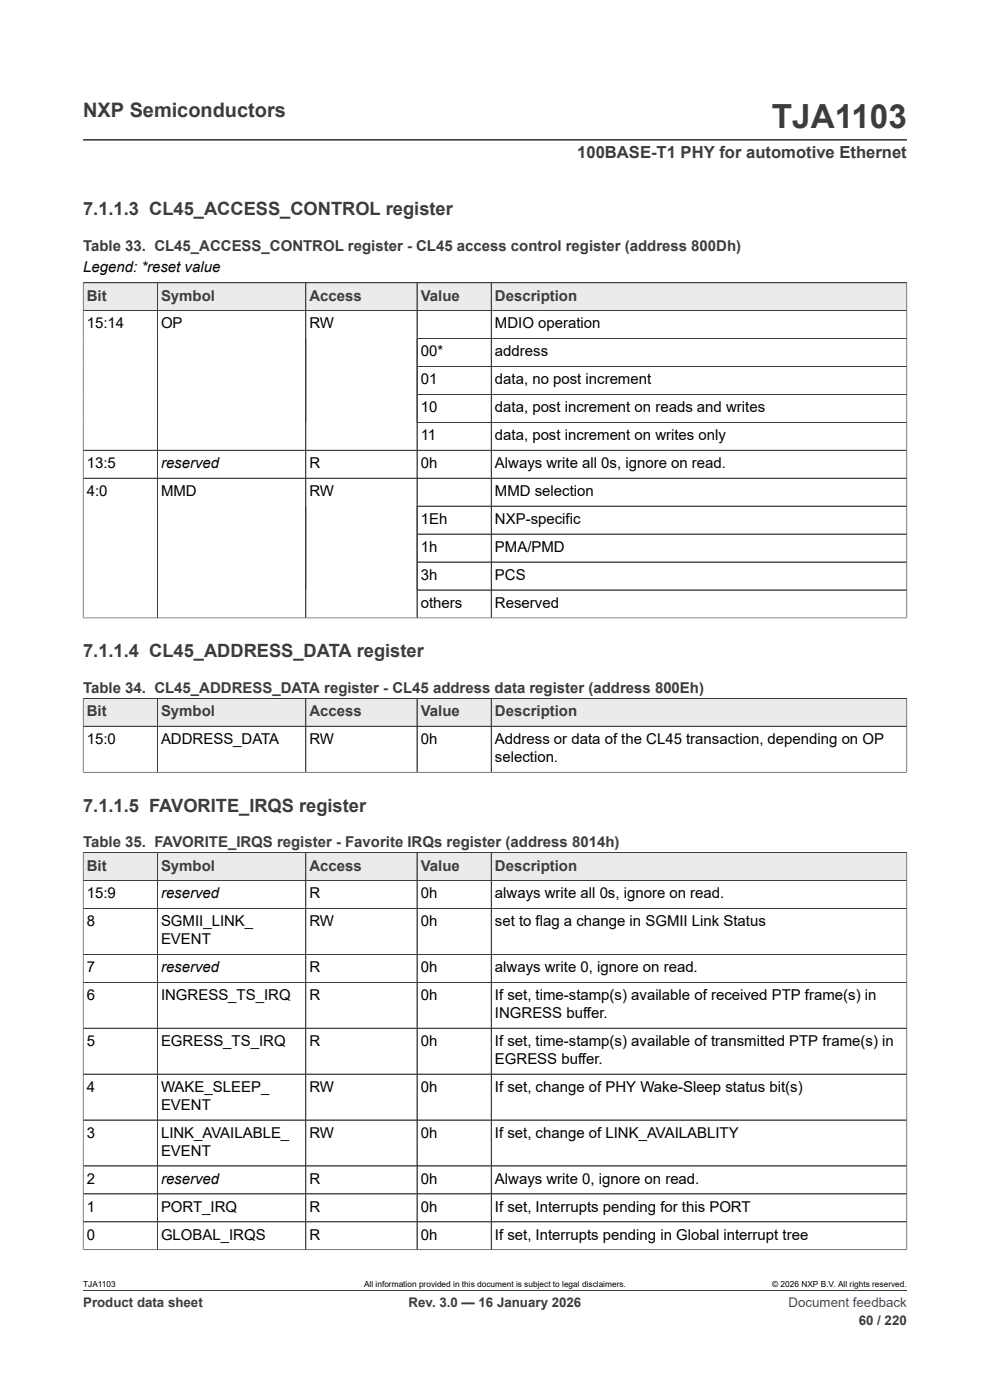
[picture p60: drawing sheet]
<svg xmlns="http://www.w3.org/2000/svg" width="210mm" height="297mm" viewBox="0 0 210 297" stroke-linecap="round" stroke-linejoin="round" font-family="sans-serif">
<defs><g id="words">
<text font-size="7.1" fill="#3c3c3c" x="163.7" y="27.2">TJA1103</text>
<text font-size="4.2" fill="#3c3c3c" x="17.6" y="24.8">NXP Semiconductors</text>
<g font-size="3.9" fill="#3c3c3c">
<text x="17.6" y="45.7">7.1.1.3 CL45_ACCESS_CONTROL register</text>
<text x="17.6" y="139.4">7.1.1.4 CL45_ADDRESS_DATA register</text>
<text x="17.6" y="172.2">7.1.1.5 FAVORITE_IRQS register</text>
</g>
<text font-size="3.5" fill="#3c3c3c" x="122.4" y="33.5">100BASE-T1 PHY for automotive Ethernet</text>
<g font-size="3.2" fill="#3c3c3c">
<text x="17.6" y="53.2">Table 33. CL45_ACCESS_CONTROL register - CL45 access control register (address 800Dh)</text>
<text x="18.4" y="63.8">Bit</text>
<text x="34.2" y="63.8">Symbol</text>
<text x="65.6" y="63.8">Access</text>
<text x="89.2" y="63.8">Value</text>
<text x="105" y="63.8">Description</text>
<text x="17.6" y="147">Table 34. CL45_ADDRESS_DATA register - CL45 address data register (address 800Eh)</text>
<text x="18.4" y="151.9">Bit</text>
<text x="34.2" y="151.9">Symbol</text>
<text x="65.6" y="151.9">Access</text>
<text x="89.2" y="151.9">Value</text>
<text x="105" y="151.9">Description</text>
<text x="17.6" y="179.7">Table 35. FAVORITE_IRQS register - Favorite IRQs register (address 8014h)</text>
<text x="18.4" y="184.7">Bit</text>
<text x="34.2" y="184.7">Symbol</text>
<text x="65.6" y="184.7">Access</text>
<text x="89.2" y="184.7">Value</text>
<text x="105" y="184.7">Description</text>
</g>
<g font-size="3.2">
<text x="17.6" y="57.8">Legend: *reset value</text>
<text x="18.4" y="69.7">15:14</text>
<text x="34.2" y="69.7">OP</text>
<text x="65.6" y="69.7">RW</text>
<text x="105" y="69.7">MDIO operation</text>
<text x="89.2" y="75.6">00*</text>
<text x="105" y="75.6">address</text>
<text x="89.2" y="81.5">01</text>
<text x="105" y="81.5">data, no post increment</text>
<text x="89.2" y="87.5">10</text>
<text x="105" y="87.5">data, post increment on reads and writes</text>
<text x="89.2" y="93.4">11</text>
<text x="105" y="93.4">data, post increment on writes only</text>
<text x="18.4" y="99.3">13:5</text>
<text x="34.2" y="99.3">reserved</text>
<text x="65.6" y="99.3">R</text>
<text x="89.2" y="99.3">0h</text>
<text x="105" y="99.3">Always write all 0s, ignore on read.</text>
<text x="18.4" y="105.2">4:0</text>
<text x="34.2" y="105.2">MMD</text>
<text x="65.6" y="105.2">RW</text>
<text x="105" y="105.2">MMD selection</text>
<text x="89.2" y="111.2">1Eh</text>
<text x="105" y="111.2">NXP-specific</text>
<text x="89.2" y="117.1">1h</text>
<text x="105" y="117.1">PMA/PMD</text>
<text x="89.2" y="123">3h</text>
<text x="105" y="123">PCS</text>
<text x="89.2" y="129">others</text>
<text x="105" y="129">Reserved</text>
<text x="18.4" y="157.9">15:0</text>
<text x="34.2" y="157.9">ADDRESS_DATA</text>
<text x="65.6" y="157.9">RW</text>
<text x="89.2" y="157.9">0h</text>
<text x="105" y="157.9">Address or data of the CL45 transaction, depending on OP</text>
<text x="105" y="161.7">selection.</text>
<text x="18.4" y="190.6">15:9</text>
<text x="34.2" y="190.6">reserved</text>
<text x="65.6" y="190.6">R</text>
<text x="89.2" y="190.6">0h</text>
<text x="105" y="190.6">always write all 0s, ignore on read.</text>
<text x="18.4" y="196.5">8</text>
<text x="34.2" y="196.5">SGMII_LINK_</text>
<text x="65.6" y="196.5">RW</text>
<text x="89.2" y="196.5">0h</text>
<text x="105" y="196.5">set to flag a change in SGMII Link Status</text>
<text x="34.2" y="200.3">EVENT</text>
<text x="18.4" y="206.3">7</text>
<text x="34.2" y="206.3">reserved</text>
<text x="65.6" y="206.3">R</text>
<text x="89.2" y="206.3">0h</text>
<text x="105" y="206.3">always write 0, ignore on read.</text>
<text x="18.4" y="212.2">6</text>
<text x="34.2" y="212.2">INGRESS_TS_IRQ</text>
<text x="65.6" y="212.2">R</text>
<text x="89.2" y="212.2">0h</text>
<text x="105" y="212.2">If set, time-stamp(s) available of received PTP frame(s) in</text>
<text x="105" y="216">INGRESS buffer.</text>
<text x="18.4" y="221.9">5</text>
<text x="34.2" y="221.9">EGRESS_TS_IRQ</text>
<text x="65.6" y="221.9">R</text>
<text x="89.2" y="221.9">0h</text>
<text x="105" y="221.9">If set, time-stamp(s) available of transmitted PTP frame(s) in</text>
<text x="105" y="225.7">EGRESS buffer.</text>
<text x="18.4" y="231.7">4</text>
<text x="34.2" y="231.7">WAKE_SLEEP_</text>
<text x="65.6" y="231.7">RW</text>
<text x="89.2" y="231.7">0h</text>
<text x="105" y="231.7">If set, change of PHY Wake-Sleep status bit(s)</text>
<text x="34.2" y="235.5">EVENT</text>
<text x="18.4" y="241.4">3</text>
<text x="34.2" y="241.4">LINK_AVAILABLE_</text>
<text x="34.2" y="245.2">EVENT</text>
<text x="65.6" y="241.4">RW</text>
<text x="89.2" y="241.4">0h</text>
<text x="105" y="241.4">If set, change of LINK_AVAILABLITY</text>
<text x="18.4" y="251.1">2</text>
<text x="34.2" y="251.1">reserved</text>
<text x="65.6" y="251.1">R</text>
<text x="89.2" y="251.1">0h</text>
<text x="105" y="251.1">Always write 0, ignore on read.</text>
<text x="18.4" y="257.1">1</text>
<text x="34.2" y="257.1">PORT_IRQ</text>
<text x="65.6" y="257.1">R</text>
<text x="89.2" y="257.1">0h</text>
<text x="105" y="257.1">If set, Interrupts pending for this PORT</text>
<text x="18.4" y="263">0</text>
<text x="34.2" y="263">GLOBAL_IRQS</text>
<text x="65.6" y="263">R</text>
<text x="89.2" y="263">0h</text>
<text x="105" y="263">If set, Interrupts pending in Global interrupt tree</text>
</g>
<g font-size="2.8" fill="#3c3c3c">
<text x="17.6" y="277.3">Product data sheet</text>
<text x="86.7" y="277.3">Rev. 3.0 — 16 January 2026</text>
<text x="182.2" y="281">60 / 220</text>
</g>
<text font-size="2.8" fill="#00f" x="167.3" y="277.3">Document feedback</text>
<g font-size="1.8">
<text x="17.6" y="273.1">TJA1103</text>
<text x="77.2" y="273.1">All information provided in this document is subject to legal disclaimers.</text>
<text x="163.8" y="273.1">© 2026 NXP B.V. All rights reserved.</text>
</g>
</g></defs>
<path d="M17.6 29.7h174.8M17.6 60h174.8" fill="none" stroke="#3c3c3c" stroke-width=".21"/>
<path d="M17.7 60h15.6v5.8h-15.6z" fill="#ebebeb"/>
<path d="M17.6 60h15.8v5.9h-15.8z" fill="none" stroke="#3c3c3c" stroke-width=".21"/>
<path d="M33.5 60h31.3v5.8h-31.3z" fill="#ebebeb"/>
<path d="M33.4 60h31.5v5.9h-31.5z" fill="none" stroke="#3c3c3c" stroke-width=".21"/>
<path d="M64.9 60h23.5v5.8h-23.5z" fill="#ebebeb"/>
<path d="M64.9 60h23.6v5.9h-23.6z" fill="none" stroke="#3c3c3c" stroke-width=".21"/>
<path d="M88.5 60h15.6v5.8h-15.6z" fill="#ebebeb"/>
<path d="M88.5 60h15.7v5.9h-15.7z" fill="none" stroke="#3c3c3c" stroke-width=".21"/>
<path d="M104.3 60h88v5.8h-88z" fill="#ebebeb"/>
<g fill="none" stroke="#3c3c3c" stroke-width=".21">
<path d="M17.6 60h174.8v71.2M104.2 60v71.1M17.6 65.9h174.8M17.6 60v71.2M33.4 60v71.1M64.9 60v71.1M88.5 71.8h103.9M88.5 77.8h103.9M88.5 60v71.1M88.5 83.7h103.9M88.5 89.6h103.9M192.4 95.5h-174.8"/>
<path d="M17.6 101.5h174.8M88.5 107.4h103.9M88.5 113.3h103.9M88.5 119.2h103.9M17.6 131.1h174.8M88.5 125.2h103.9M17.6 148.2h174.8"/>
</g>
<path d="M17.7 148.2h15.6v5.8h-15.6z" fill="#ebebeb"/>
<path d="M17.6 148.2h15.8v5.9h-15.8z" fill="none" stroke="#3c3c3c" stroke-width=".21"/>
<path d="M33.5 148.2h31.3v5.8h-31.3z" fill="#ebebeb"/>
<path d="M33.4 148.2h31.5v5.9h-31.5z" fill="none" stroke="#3c3c3c" stroke-width=".21"/>
<path d="M64.9 148.2h23.5v5.8h-23.5z" fill="#ebebeb"/>
<path d="M64.9 148.2h23.6v5.9h-23.6z" fill="none" stroke="#3c3c3c" stroke-width=".21"/>
<path d="M88.5 148.2h15.6v5.8h-15.6z" fill="#ebebeb"/>
<path d="M88.5 148.2h15.7v5.9h-15.7z" fill="none" stroke="#3c3c3c" stroke-width=".21"/>
<path d="M104.3 148.2h88v5.8h-88z" fill="#ebebeb"/>
<path d="M17.6 154.1h174.8M17.6 148.2v15.7M17.6 148.2h174.8v15.7M33.4 148.2v15.6M64.9 148.2v15.6M88.5 148.2v15.6M104.2 148.2v15.6M17.6 163.8h174.8M17.6 180.9h174.8" fill="none" stroke="#3c3c3c" stroke-width=".21"/>
<path d="M17.7 181h15.6v5.7h-15.6z" fill="#ebebeb"/>
<path d="M17.6 180.9h15.8v5.9h-15.8z" fill="none" stroke="#3c3c3c" stroke-width=".21"/>
<path d="M33.5 181h31.3v5.7h-31.3z" fill="#ebebeb"/>
<path d="M33.4 180.9h31.5v5.9h-31.5z" fill="none" stroke="#3c3c3c" stroke-width=".21"/>
<path d="M64.9 181h23.5v5.7h-23.5z" fill="#ebebeb"/>
<path d="M64.9 180.9h23.6v5.9h-23.6z" fill="none" stroke="#3c3c3c" stroke-width=".21"/>
<path d="M88.5 181h15.6v5.7h-15.6z" fill="#ebebeb"/>
<path d="M88.5 180.9h15.7v5.9h-15.7z" fill="none" stroke="#3c3c3c" stroke-width=".21"/>
<path d="M104.3 181h88v5.7h-88z" fill="#ebebeb"/>
<g fill="none" stroke="#3c3c3c" stroke-width=".21">
<path d="M17.6 192.7h174.8M17.6 181v84.2M17.6 180.9h174.8v84.3M33.4 181v84.1M64.9 181v84.1M88.5 181v84.1M104.2 180.9v84.2M192.4 186.8h-174.8M17.6 208.4h174.8M17.6 218.1h174.8M192.4 202.5h-174.8M17.6 227.9h174.8"/>
<path d="M192.4 237.6h-174.8M17.6 247.3h174.8M17.6 253.3h174.8M192.4 259.2h-174.8M17.6 265.1h174.8M17.6 273.8h174.8"/>
</g>
<use href="#words"/>
</svg>
